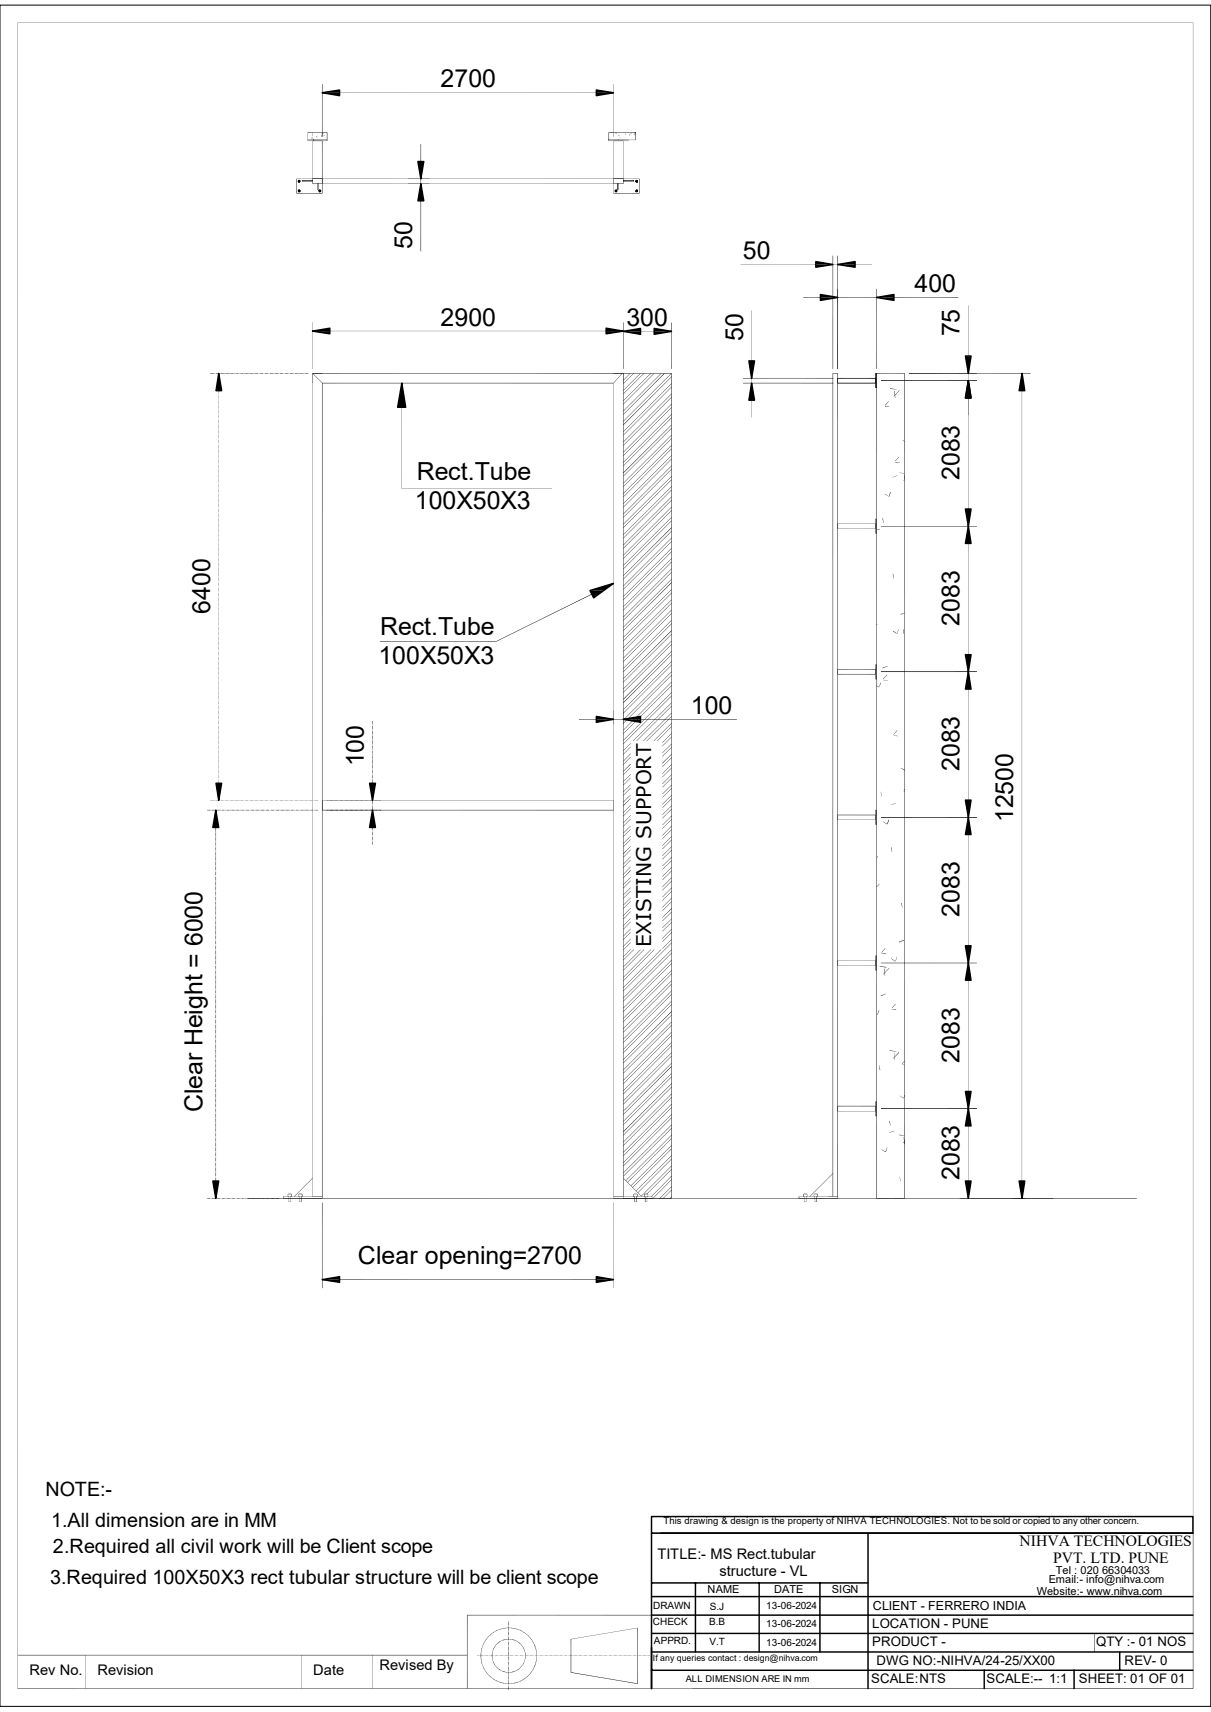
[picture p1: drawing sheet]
<svg xmlns="http://www.w3.org/2000/svg" width="210mm" height="297mm" viewBox="0 0 210 297" stroke-linecap="round" stroke-linejoin="round" font-family="sans-serif">
<defs><g id="words">
<g font-size="4.3">
<text x="76.4" y="15.2">2700</text>
<text x="71.5" y="43.1" transform="rotate(-90 71.5 43.1)">50</text>
<text x="128.8" y="45">50</text>
<text x="158.6" y="50.7">400</text>
<text x="76.4" y="56.5">2900</text>
<text x="108.6" y="56.6">300</text>
<text x="128.9" y="59.1" transform="rotate(-90 128.9 59.1)">50</text>
<text x="166.4" y="58.4" transform="rotate(-90 166.4 58.4)">75</text>
<text x="72.3" y="83.2">Rect.Tube</text>
<text x="166.4" y="83.3" transform="rotate(-90 166.4 83.3)">2083</text>
<text x="71.9" y="88.3">100X50X3</text>
<text x="36.5" y="106.5" transform="rotate(-90 36.5 106.5)">6400</text>
<text x="65.9" y="110.2">Rect.Tube</text>
<text x="166.4" y="108.6" transform="rotate(-90 166.4 108.6)">2083</text>
<text x="65.6" y="115.1">100X50X3</text>
<text x="119.8" y="123.8">100</text>
<text x="63.1" y="133" transform="rotate(-90 63.1 133)">100</text>
<text x="166.4" y="133.8" transform="rotate(-90 166.4 133.8)">2083</text>
<text x="175.7" y="142.7" transform="rotate(-90 175.7 142.7)">12500</text>
<text x="166.4" y="159.1" transform="rotate(-90 166.4 159.1)">2083</text>
<text x="166.4" y="184.3" transform="rotate(-90 166.4 184.3)">2083</text>
<text x="35.1" y="193" transform="rotate(-90 35.1 193)">Clear Height = 6000</text>
<text x="166.4" y="204.8" transform="rotate(-90 166.4 204.8)">2083</text>
<text x="62.1" y="219.4">Clear opening=2700</text>
</g>
<text font-size="3.5" x="112.9" y="164.4" transform="rotate(-90 112.9 164.4)">EXISTING SUPPORT</text>
<g font-size="3.4">
<text x="7.9" y="259.5">NOTE:-</text>
<text x="8.8" y="264.9">1.All dimension are in MM</text>
<text x="9.2" y="269.4">2.Required all civil work will be Client scope</text>
<text x="8.7" y="274.7">3.Required 100X50X3 rect tubular structure will be client scope</text>
</g>
<g font-size="2.7">
<text x="176.8" y="268.3">NIHVA TECHNOLOGIES</text>
<text x="182.6" y="271.2">PVT. LTD. PUNE</text>
</g>
<g font-size="2.5">
<text x="114" y="270.4">TITLE:- MS Rect.tubular</text>
<text x="124.8" y="273.3">structure - VL</text>
<text x="5.1" y="290.5">Rev No.</text>
<text x="16.9" y="290.5">Revision</text>
<text x="54.3" y="290.5">Date</text>
<text x="65.8" y="289.8">Revised By</text>
</g>
<g font-size="2.3">
<text x="151.3" y="285.6">PRODUCT -</text>
<text x="151.3" y="282.4">LOCATION - PUNE</text>
<text x="190.1" y="285.6">QTY :- 01 NOS</text>
<text x="151.1" y="292">SCALE:NTS</text>
<text x="152" y="288.8">DWG NO:-NIHVA/24-25/XX00</text>
<text x="171.1" y="292">SCALE:-- 1:1</text>
<text x="187.1" y="292">SHEET: 01 OF 01</text>
<text x="195" y="288.8">REV- 0</text>
</g>
<text font-size="2.2" x="151.3" y="279.3">CLIENT - FERRERO INDIA</text>
<g font-size="1.9">
<text x="181.9" y="274.6">Email:- info@nihva.com</text>
<text x="183.1" y="273.1">Tel : 020 66304033</text>
<text x="122.7" y="276.4">NAME</text>
<text x="134.3" y="276.4">DATE</text>
<text x="144.3" y="276.4">SIGN</text>
<text x="179.8" y="276.7">Website:- www.nihva.com</text>
</g>
<g font-size="1.7">
<text x="115.1" y="264.5">This drawing &amp; design is the property of NIHVA TECHNOLOGIES. Not to be sold or copied to any other concern.</text>
<text x="113.2" y="282">CHECK</text>
<text x="113.3" y="279.2">DRAWN</text>
<text x="123" y="282">B.B</text>
<text x="123.1" y="279.2">S.J</text>
<text x="132.9" y="279.1">13-06-2024</text>
<text x="113.4" y="285.2">APPRD.</text>
<text x="123" y="285.4">V.T</text>
<text x="132.9" y="282.3">13-06-2024</text>
<text x="132.9" y="285.5">13-06-2024</text>
</g>
<text font-size="1.6" x="118.9" y="291.8">ALL DIMENSION ARE IN mm</text>
<text font-size="1.5" x="113.2" y="288.2">If any queries contact : design@nihva.com</text>
</g></defs>
<g fill="#000">
<path d="M55.9 16.1h3v.5zM55.9 16.1l3-.5v.5zM103.4 15.6l3 .5h-3zM103.4 16.1h3l-3 .5zM51.9 31.4l.1 .1zM51.9 31.4h.1zM52.4 31.2v.3zM52.4 31.2h1.8zM52.4 31.2v.2zM52.4 31.3l1.8-.1zM53.3 22.9v1.4zM53.3 24.3v.2z"/>
<path d="M53.3 22.9l.1 1.4zM53.3 24.3l.1 .1zM54 24h.1zM54 23.9l.1 .1h-.1zM54.2 23.2l-.1 .2zM54.1 23.5h.1zM54.1 23.6l.1-.1zM54.2 23.9v.1zM54.2 31v.9zM54.2 31h1.7zM54.1 23l.1 .2zM52.4 31.5l1.8-.1z"/>
<path d="M54.2 31.3v.2zM54.2 24.4h1.7zM54.2 24.5l1.7-.1zM54.2 31v.8zM54.2 31.2v.3zM54.8 23.7h.2zM55 31.8h.2zM55 31.9l.2-.1zM55 31.9v1zM55 31.9l.1 1zM55.2 31.9v1zM55 32.9h.2z"/>
<path d="M55.8 23.4v.2l-.1-.1zM55.7 23.7h.2zM55.8 23.4v.2zM55.8 23.2l.1 .1zM55.8 31l.1 .9zM54.2 31.9l1.6-.1zM54.2 31h1.6zM55.9 23.2h.1zM54.2 31.9h1.7zM56.1 23.6l.2-.1zM56.1 23.1v.2zM56.1 23.6l.2-.1v.1z"/>
<path d="M56.7 23l.1 1.3zM56.7 24.3l.1 .2zM56.8 22.9v1.4zM56.7 24.3h.1v.2zM72.5 28h1l-.5 3zM72.9 31l.1 .9zM73 31.9l.5 2.9h-1zM105.5 22.9v1.4zM105.5 24.3v.2zM105.6 24.2v.1zM105.5 22.9l.1 1.4zM105.5 24.3l.1 .1z"/>
<path d="M105.6 24.2l.1 .1zM106.1 23l.1-.1zM106.1 23.1l.1-.2zM106.4 31v.9zM106.4 31.9h1.7zM106.4 31h1.7zM106.4 31v.8zM106.4 31.9l1.7-.1zM106.8 23v.1zM106.8 23.1h.2zM106.8 23.2l.2-.1zM107 31.8v1.1z"/>
<path d="M107 32.9h.3zM107 31.8l.1 1.1zM107 32.9h.2zM107.1 24.2h.3zM107.1 24.2l.3 .1zM107.2 23.6h.2zM107.2 31.9l.1 1zM107.3 23.5l.1 .1h-.2zM107.1 31.9l.2-.1zM107 31.8h.3zM107.4 23.5v.1zM107.4 23.9h.2z"/>
<path d="M107.4 24l.2-.1zM108.1 31v.9zM108.1 31.4h1.8zM108.1 31.5h1.8zM108.1 31.2v.3zM106.4 24.5l1.7-.1zM106.4 24.4h1.7zM108.5 23v.2zM108.5 23.2l.1 .1zM108.5 23.3h.1zM108.9 24.3l.1 .2zM109.2 23.3l.1 .2z"/>
<path d="M109.3 23.2l.2-.1zM109.3 23.2l.2-.1v.1zM109.9 31.3v.2zM108.1 31.3l1.8-.1zM109.9 23.3l.2-.1zM110.1 23.2l-.2 .2zM109.9 31.2v.3zM108.1 31.2h1.8zM110.2 23.1l-.1 .2zM110.1 23.4h.1zM110.1 23.5l.1-.1zM110.2 23.1v.1l-.1 .1z"/>
<path d="M110.2 23l.1 1.3zM110.3 22.9v1.4zM54.2 57.4h3v.6zM54.2 57.4l3-.5v.5zM105.1 56.9l3 .5h-3zM105.1 57.4h3l-3 .6zM108.1 57.5h3v.5zM108.1 57.5l3-.5v.5zM113.5 57l3 .5h-3zM113.5 57.5h3l-3 .5zM141.5 45.4l2.9 .5h-2.9zM141.5 45.9h2.9l-2.9 .5z"/>
<path d="M142.3 51.1l3 .5h-3zM142.3 51.6h3l-3 .5zM144.4 45.9l.9-.1zM144.4 45.8h.9zM145.3 45.9h3v.5zM145.3 45.9l3-.5v.5zM152 51.6h3v.5zM152 51.6l3-.5v.5zM36.4 64.8l.7-.1zM36.4 64.7h.7zM37.2 64.8l.1-.1zM37.4 64.8l.5-.1z"/>
<path d="M37.4 64.7h.5zM37.9 79.5l.1 .1zM37.9 78.9l.1 .5zM37.9 78.7l.1 .1zM37.9 78l.1 .6zM37.9 77.8l.1 .1zM37.9 77.2l.1 .5zM37.9 77h.1zM37.9 76.3l.1 .5zM37.9 76.1l.1 .1zM37.9 75.4l.1 .6zM37.9 75.2l.1 .2z"/>
<path d="M37.9 74.6l.1 .5zM37.9 74.4l.1 .1zM37.9 73.7l.1 .6zM37.9 73.5l.1 .2zM37.9 72.9l.1 .5zM37.9 72.7l.1 .1zM37.9 72.1l.1 .5zM37.9 71.8l.1 .1zM37.9 71.2l.1 .5zM37.9 71l.1 .1zM37.9 70.3l.1 .6zM37.9 70.1l.1 .1z"/>
<path d="M37.9 69.5l.1 .5zM37.9 69.3l.1 .1zM37.9 68.6l.1 .5zM37.9 68.4l.1 .1zM37.9 67.8l.1 .5zM37.9 64.8l.5 3h-.9zM38.1 64.8l.1-.1zM38.1 64.7h.1zM38.3 64.8l.5-.1zM38.3 64.7h.5zM38.9 64.8l.1-.1zM38.9 64.7h.1z"/>
<path d="M39.1 64.8l.6-.1zM39.1 64.7h.6zM39.8 64.8l.1-.1zM39.8 64.7h.1zM40 64.8l.5-.1zM40 64.7h.5zM40.6 64.8l.1-.1zM40.6 64.7h.1zM40.9 64.8l.5-.1zM40.9 64.7h.5zM41.6 64.7l-.1 .1zM41.7 64.8l.5-.1z"/>
<path d="M41.7 64.7h.5zM42.3 64.8l.2-.1zM42.3 64.7h.2zM42.5 64.8l.6-.1zM42.5 64.7h.6zM43.2 64.8l.1-.1zM43.2 64.7h.1zM43.4 64.8l.5-.1zM43.4 64.7h.5zM44 64.8l.2-.1zM44 64.7h.2zM44.2 64.8l.6-.1z"/>
<path d="M44.2 64.7h.6zM44.9 64.8l.1-.1zM45.1 64.8l.5-.1zM45.1 64.7h.5zM45.8 64.7v.1zM46 64.8l.5-.1zM46 64.7h.5zM46.7 64.7l-.1 .1zM46.8 64.8l.6-.1zM46.8 64.7h.6zM47.5 64.8l.1-.1zM47.5 64.7h.1z"/>
<path d="M47.7 64.8l.5-.1zM47.7 64.7h.5zM48.3 64.8l.1-.1zM48.3 64.7h.1zM48.6 64.8l.5-.1zM48.6 64.7h.5zM49.2 64.8l.1-.1zM49.4 64.8l.5-.1zM49.4 64.7h.5zM50 64.8l.1-.1zM50.2 64.8l.6-.1zM50.2 64.7h.6z"/>
<path d="M51 64.7l-.1 .1zM51.1 64.8l.5-.1zM51.1 64.7h.5zM51.7 64.8l.2-.1zM51.7 64.7h.2zM51.9 64.8l.6-.1zM51.9 64.7h.6zM52.6 64.8l.1-.1zM52.6 64.7h.1zM52.8 64.8l.7-.1zM52.8 64.7h.7zM54.2 64.7h1.7z"/>
<path d="M54.2 64.8l1.7-.1zM54.2 64.7v1.8zM54.2 64.8l1.7 1.6zM69.7 66.5l.7 4.2h-1.4zM106.4 64.7h1.7zM106.4 64.8l1.7-.1zM107.9 64.8l-1.5 1.7zM109.3 64.8l-1.2 1.2zM111 64.8l-2.9 3zM112.8 64.8l-4.7 4.8zM108.1 71.3l6.5-6.5zM108.1 73.1l8.3-8.3z"/>
<path d="M116.5 66.5l-8.4 8.4zM116.5 68.3l-8.4 8.4zM116.5 70.1l-8.4 8.4zM109.9 64.8l-1.8 1.8zM108.1 68.3l3.5-3.5zM108.1 70.1l5.3-5.3zM115.2 64.8l-7.1 7.1zM108.1 73.7l8.4-8.4-8.4 8.4zM116.5 67.1l-8.4 8.4zM116.5 68.9l-8.4 8.4zM116.5 70.7l-8.4 8.4zM108.1 64.8v1.7z"/>
<path d="M114.6 64.8l-6.5 6.5zM116.4 64.8l-8.3 8.3zM111.6 64.8l-3.5 3.6zM113.4 64.8l-5.3 5.3zM115.2 64.8h.1l-7.2 7.1zM116.5 65.3l-8.4 8.4zM129.9 62.6h1l-.6 3zM130.3 65.6l.1 .9zM130.3 66.5l.6 2.9h-1zM144.4 64.7h.9zM144.4 64.8l.9-.1zM145.2 65.6v.9z"/>
<path d="M145.2 65.6l.1 .8zM151.8 65.6l.1 .9zM151.8 64.7h.2zM151.9 64.8l.1-.1zM151.8 67.3h.2zM151.8 67.3h.3zM154.1 69.6l-.6 .8zM153.5 70.5l.8 .1zM153.5 70.6h.8zM154.3 67.4l1.2 .2zM156 67.7l-1 1.1zM155.9 79.2l-.6 .8z"/>
<path d="M155.1 67.8l.2 1.2zM156.5 76.4l.4 .2zM167.4 61.8h1l-.5 3zM167.9 64.8v1.2zM167.9 66l.5 3h-1zM177.2 64.8l.6 3h-1.1zM37.9 99.4l.1 .5zM37.9 99.2l.1 .1zM37.9 98.6l.1 .5zM37.9 98.3l.1 .2zM37.9 97.7l.1 .5zM37.9 97.5l.1 .1z"/>
<path d="M37.9 96.9l.1 .5zM37.9 96.6l.1 .1zM37.9 96l.1 .5zM37.9 95.8l.1 .1zM37.9 95.1l.1 .6zM37.9 94.9l.1 .1zM37.9 94.3l.1 .5zM37.9 94.1l.1 .1zM37.9 93.4l.1 .5zM37.9 93.2l.1 .1zM37.9 92.6l.1 .5zM37.9 92.3l.1 .2z"/>
<path d="M37.9 91.7l.1 .5zM37.9 91.5l.1 .1zM37.9 90.8l.1 .6zM37.9 90.6l.1 .2zM37.9 90l.1 .6zM37.9 89.8l.1 .1zM37.9 89.2l.1 .5zM37.9 88.9l.1 .1zM37.9 88.3l.1 .5zM37.9 88.1l.1 .1zM37.9 87.4l.1 .6zM37.9 87.2l.1 .1z"/>
<path d="M37.9 86.6l.1 .5zM37.9 86.4l.1 .1zM37.9 85.7l.1 .6zM37.9 85.5l.1 .1zM37.9 84.9l.1 .5zM37.9 84.7l.1 .1zM37.9 84l.1 .5zM37.9 83.8l.1 .1zM37.9 83.1l.1 .6zM37.9 82.9l.1 .2zM37.9 82.3l.1 .5zM37.9 82.1l.1 .1z"/>
<path d="M37.9 81.4l.1 .6zM37.9 81.2l.1 .1zM37.9 80.6l.1 .6zM37.9 80.4l.1 .1zM37.9 79.7l.1 .6zM116.5 71.8l-8.4 8.5zM108.1 82l8.4-8.3-8.4 8.4zM116.5 75.4l-8.4 8.5zM116.5 77.2l-8.4 8.4zM116.5 79l-8.4 8.4zM116.5 80.8l-8.4 8.4zM108.1 90.9l8.4-8.3z"/>
<path d="M116.5 84.4l-8.4 8.4zM116.5 86.1l-8.4 8.5zM108.1 96.3l8.4-8.4zM116.5 89.7l-8.4 8.4zM116.5 91.5l-8.4 8.4zM116.5 72.4l-8.4 8.5zM108.1 82.6l8.4-8.3zM116.5 76l-8.4 8.5zM116.5 77.8l-8.4 8.4zM116.5 79.6l-8.4 8.4zM116.5 81.4l-8.4 8.4zM108.1 91.5l8.4-8.3z"/>
<path d="M116.5 85l-8.4 8.4zM116.5 86.7l-8.4 8.5zM116.5 88.5l-8.4 8.4zM116.5 90.3l-8.4 8.4zM116.5 73.7l-8.4 8.4zM116.5 82.6l-8.4 8.4zM116.5 87.9l-8.4 8.5zM116.5 91.5v.1l-8.4 8.3zM116.5 74.3l-8.4 8.3zM116.5 83.2l-8.4 8.4zM145.2 90.8v.9zM145.2 90.8l.1 .9z"/>
<path d="M151.8 90.8l.1 .9zM151.8 90h.2zM151.9 90h.1zM151.8 92.6l.2-.1zM152 91.9l.5-.2zM152 92l.5-.3 .1 .1zM151.8 92.6h.3zM153 89.9l.2 .9zM153 89.9l.2 .8zM153.5 85.7l.6 .4zM154.4 85.3l-.3 .8zM154.4 85.3l.1 .1-.3 .7z"/>
<path d="M154.8 82.8l.9-.3zM155.3 80.1l.7 .1zM155.3 80.2l.7 .1zM156 82l.9 .1zM156 82l.9 .2zM156.7 83.4l.2-.2zM156.9 83.2l-.2 .2zM156.8 82.5l.1 .5zM156.8 82.4l.1 .6zM167.4 88.3h1l-.5 3zM167.9 91.3l.5 3h-1zM37.9 119.7l.1 .1z"/>
<path d="M37.9 119.1l.1 .5zM37.9 118.9l.1 .1zM37.9 118.2l.1 .6zM37.9 118l.1 .1zM37.9 117.4l.1 .5zM37.9 117.2l.1 .1zM37.9 116.5l.1 .6zM37.9 116.3l.1 .1zM37.9 115.7l.1 .5zM37.9 115.4l.1 .2zM37.9 114.8l.1 .6zM37.9 114.6l.1 .1z"/>
<path d="M37.9 114l.1 .5zM37.9 113.7l.1 .1zM37.9 113.1l.1 .5zM37.9 112.9l.1 .1zM37.9 112.2l.1 .6zM37.9 112l.1 .1zM37.9 111.4l.1 .5zM37.9 111.2l.1 .1zM37.9 110.5l.1 .6zM37.9 110.3l.1 .1zM37.9 109.7l.1 .5zM37.9 109.5l.1 .1z"/>
<path d="M37.9 108.8l.1 .5zM37.9 108.6l.1 .1zM37.9 108l.1 .5zM37.9 107.7l.1 .2zM37.9 107.1l.1 .6zM37.9 106.9l.1 .1zM37.9 106.3l.1 .5zM37.9 106l.1 .1zM37.9 105.4l.1 .5zM37.9 105.2l.1 .1zM37.9 104.6l.1 .5zM37.9 104.3l.1 .1z"/>
<path d="M37.9 103.7l.1 .5zM37.9 103.5l.1 .1zM37.9 102.8l.1 .6zM37.9 102.6l.1 .1zM37.9 102l.1 .5zM37.9 101.8l.1 .1zM37.9 101.1l.1 .5zM37.9 100.9l.1 .1zM37.9 100.3l.1 .5zM37.9 100l.1 .2zM102.3 102.4h2.4l-1.7 1.3zM85.9 111.3l16.7-8.3z"/>
<path d="M85.9 111.4l16.7-8.4 .1 .1zM102.3 102.4l4.1-1.2-1.7 1.2zM108.1 101.6l8.4-8.3zM116.5 95.1l-8.4 8.4zM116.5 96.9l-8.4 8.4zM116.5 98.6l-8.4 8.5zM108.1 108.8l8.4-8.3zM108.1 110.6l8.4-8.4zM108.1 112.4l8.4-8.4zM116.5 105.8l-8.4 8.4zM116.5 107.6l-8.4 8.4zM116.5 109.3l-8.4 8.5z"/>
<path d="M108.1 119.5l8.4-8.3zM108.1 100.5l8.4-8.4zM108.1 102.2l8.4-8.3zM116.5 95.7l-8.4 8.4zM116.5 97.5l-8.4 8.4zM116.5 99.2l-8.4 8.5zM116.5 101l-8.4 8.4zM108.1 111.2l8.4-8.4zM116.5 104.6l-8.4 8.4zM116.5 106.4l-8.4 8.4zM116.5 108.2l-8.4 8.4zM108.1 118.3l8.4-8.3z"/>
<path d="M116.5 93.3l-8.4 8.4zM116.5 100.5l-8.4 8.3zM116.5 102.2l-8.4 8.4zM116.5 104l-8.4 8.4zM116.5 109.3v.1l-8.4 8.4zM116.5 111.2l-8.4 8.3zM116.5 92.1l-8.4 8.4zM116.5 93.9l-8.4 8.4zM116.5 101v.1l-8.4 8.3zM116.5 102.8l-8.4 8.4zM116.5 110l-8.4 8.4zM145.2 116.1v.9z"/>
<path d="M145.2 116.1l.1 .8zM151.8 116.1l.1 .9zM151.8 115.3h.2zM151.9 115.3h.1zM151.8 117.9l.2-.1zM152 108.3l.2 .1zM152 108.4h.2zM152 118.9l.4 .3zM152 119l.4 .3zM151.8 117.9h.3zM152.7 118.4l-.3 .8zM152.7 118.4l-.2 .8z"/>
<path d="M153 115.9l1-.4-.9 .5zM153.1 116l.9-.5zM153.8 117.1l-.6 .7zM153.2 117.9l.8 .1zM153.2 118l.8 .1zM154.9 109.5l.6 .4zM154.9 109.4l.6 .5-.6-.4zM154.8 99.6l.2 .8zM155.8 109.1l-.2 .8zM156.2 106.6l.7-.3-.7 .3zM156.2 106.6l.7-.3zM156.6 109.2l.2 .8z"/>
<path d="M167.4 113.6h1l-.5 2.9zM167.9 116.5l.5 3h-1zM36.4 138.9h.7zM37.2 138.9h.1zM37.5 135.9h.9l-.5 3zM37.4 138.9h.5zM37.9 135.3l.1 .6zM37.9 135.1l.1 .2zM37.9 134.5l.1 .5zM37.9 134.3l.1 .1zM37.9 133.6l.1 .6zM37.9 133.4l.1 .1z"/>
<path d="M37.9 132.8l.1 .5zM37.9 132.5l.1 .2zM37.9 131.9l.1 .6zM37.9 131.7l.1 .1zM37.9 131.1l.1 .5zM37.9 130.9l.1 .1zM37.9 130.2l.1 .5zM37.9 130l.1 .1zM37.9 129.4l.1 .5zM37.9 129.2h.1zM37.9 128.5l.1 .5zM37.9 128.3l.1 .1z"/>
<path d="M37.9 127.6l.1 .6zM37.9 127.4l.1 .2zM37.9 126.8l.1 .5zM37.9 126.6l.1 .1zM37.9 125.9l.1 .5zM37.9 125.7l.1 .1zM37.9 125.1l.1 .5zM37.9 124.9l.1 .1zM37.9 124.2l.1 .6zM37.9 124l.1 .1zM37.9 123.4l.1 .5zM37.9 123.1l.1 .2z"/>
<path d="M37.9 122.5l.1 .5zM37.9 122.3l.1 .1zM37.9 121.7l.1 .5zM37.9 121.5h.1zM37.9 120.8l.1 .5zM37.9 120.6l.1 .1zM37.9 119.9l.1 .6zM38.3 138.9h.5zM38.9 138.9h.1zM39.1 138.9h.5zM40 138.9h.5zM40.6 138.9h.1z"/>
<path d="M40.8 138.9h.6zM41.4 138.9h.2zM41.7 138.9h.5zM42.3 138.9h.1zM42.5 138.9h.6zM43.2 138.9h.1zM43.4 138.9h.5zM44 138.9h.1zM44.2 138.9h.6zM44.9 138.9h.1zM45.1 138.9h.5zM45.7 138.9h.1z"/>
<path d="M45.9 138.9h.6zM46.6 138.9h.1zM46.8 138.9h.5zM47.7 138.9h.5zM48.3 138.9h.1zM48.5 138.9h.6zM49.1 138.9h.2zM49.4 138.9h.5zM50 138.9h.1zM50.2 138.9h.6zM50.9 138.9h.1zM51.1 138.9h.5z"/>
<path d="M51.7 138.9h.1zM51.9 138.9h.6zM52.6 138.9h.1zM52.8 138.9h.5zM53.4 138.9h.2zM53.6 138.9h.6zM54.3 138.9h.1zM54.5 138.9h.7zM56.6 138.9h.3zM57 138.9h.1zM57.2 138.9h.6zM57.9 138.9h.1z"/>
<path d="M58.1 138.9h.5zM59 138.9h.5zM59.6 138.9h.1zM59.8 138.9h.6zM60.5 138.9h.1zM60.7 138.9h.5zM61.3 138.9h.1zM61.5 138.9h.6zM62.1 138.9h.2zM62.4 138.9h.5zM63 138.9h.1zM63.2 138.9h.6z"/>
<path d="M63.9 138.9h.1zM64.1 138.9h.5zM64.1 135.9h1l-.5 3zM64.6 135.3v.6zM64.6 135.1v.2zM64.6 134.5v.5zM64.6 134.3v.1zM64.6 133.6v.6zM64.6 133.4v.1zM64.6 132.8v.5zM64.6 132.5v.2zM64.6 131.9v.6z"/>
<path d="M64.6 131.7v.1zM64.6 131.1v.5zM64.6 130.9v.1zM64.6 130.2v.5zM64.6 130v.1zM64.6 129.4v.5zM64.6 128.5v.5zM64.6 128.3v.1zM64.6 127.6v.6zM64.6 127.4v.2zM64.6 126.8v.5zM64.6 126.6v.1z"/>
<path d="M64.6 125.9v.6zM64.6 125.7v.1zM64.6 125.1v.5zM64.6 138.9v.6zM64.7 138.9h.2zM64.9 138.9h.6zM65.6 138.9h.1zM65.8 138.9h.3zM103.4 124.3l3 .5h-3zM103.4 124.8h3l-3 .5zM106.4 138.9v1.7zM106.4 124.8h1.7z"/>
<path d="M108.1 121.3l8.4-8.4-8.4 8.5zM116.5 114.7l-8.4 8.4zM116.5 116.5l-8.4 8.4zM116.5 118.3l-8.4 8.4zM108.1 128.4l8.4-8.3zM109.3 128.9l-1.2 1.4zM109.3 130.7l-1.2 1.4zM109.3 132.5l-1.2 1.4zM108.1 135.6l1.2-1.3zM108.1 137.4l1.2-1.3zM108.1 139.1l1.2-1.2zM108.1 120.1l8.4-8.3z"/>
<path d="M108.1 121.9l8.4-8.4-8.4 8.5zM116.5 115.3l-8.4 8.4zM116.5 117.1l-8.4 8.4zM108.1 127.3l8.4-8.4zM108.1 129l8.4-8.3zM109.3 129.5l-1.2 1.4zM109.3 131.3l-1.2 1.4zM109.3 133.1l-1.2 1.4zM108.1 136.2l1.2-1.3zM109.3 136.7l-1.2 1.3zM109.3 138.5l-1.2 1.3v-.1zM108.1 124.8h3v.5z"/>
<path d="M116.5 112.9l-8.4 8.5zM116.5 120.1l-8.4 8.4zM109.3 132.5l.1 .1-1.3 1.3zM109.3 134.3l-1.2 1.3zM109.3 136.1l-1.2 1.3zM109.3 137.9l-1.2 1.3zM116.5 111.8l-8.4 8.3zM116.5 113.5l-8.4 8.5zM116.5 118.9l-8.4 8.4zM116.5 120.7l-8.4 8.4zM109.3 134.9l-1.2 1.3zM109.3 138.5l-1.2 1.3z"/>
<path d="M109.8 128.5l6.7-6.6zM116.5 121.9l-6.7 6.7zM110.4 128.5l6.1-6zM116.5 122.5l-6.1 6.1zM108.1 124.8l3-.5v.5zM111.5 128.5l5-4.8zM116.5 123.7l-4.9 4.9zM112.1 128.5l4.4-4.3zM116.5 124.2l-4.3 4.4zM116.5 125.4l-3.1 3.2zM116.5 126l-2.5 2.6zM116.5 127.2l-1.6 1.7z"/>
<path d="M114.9 130.6l1.6-1.6zM114.9 132.4l1.6-1.6-1.6 1.7zM116.5 132.6l-1.6 1.6zM114.9 136l1.6-1.6zM116.5 136.1l-1.6 1.7zM114.9 139.5l1.6-1.6zM114.9 129.4l1.6-1.6zM114.9 131.2l1.6-1.6zM114.9 133l1.6-1.6zM116.5 133.2l-1.6 1.6zM114.9 136.6l1.6-1.6zM116.5 136.7l-1.6 1.7z"/>
<path d="M116.5 129l-1.6 1.6zM116.5 130.8l-1.6 1.7zM116.5 134.4l-1.6 1.6zM116.5 137.9l-1.6 1.7zM116.5 127.8l-1.6 1.7zM116.5 129.6l-1.6 1.6zM116.5 131.4l-1.6 1.7zM116.5 135l-1.6 1.6zM152.7 137.4l.3 .8zM154.5 139.7l.9-.4zM155.6 126.7l-.6 .8zM154.9 127.6l.8 .1z"/>
<path d="M156.3 133.3l.6 .3v.1zM156.3 133.2l.6 .4zM156.9 136.9l-.1 .2h-.1zM156.7 137.2h.2zM156.7 137.3l.2-.1zM156.9 136.9l-.1 .2zM167.4 138.8h1l-.5 3zM35.9 140.6l.5-.1zM35.9 140.5h.5zM36.5 140.6l.1-.1zM36.5 140.5h.1zM36.7 140.6l.6-.1z"/>
<path d="M36.7 140.5h.6zM37.4 159.6l.1 .1zM37.4 159l.1 .5zM37.4 158.8l.1 .1zM37.4 158.1l.1 .6zM37.4 157.9l.1 .1zM37.4 157.3l.1 .5zM37.4 157.1l.1 .1zM37.4 156.4l.1 .5zM37.4 156.2l.1 .1zM37.4 155.6l.1 .5zM37.4 155.4h.1z"/>
<path d="M37.4 154.7l.1 .5zM37.4 154.5l.1 .1zM37.4 153.8l.1 .6zM37.4 153.6l.1 .2zM37.4 153l.1 .5zM37.4 152.8l.1 .1zM37.4 152.1l.1 .6zM37.4 151.9l.1 .1zM37.4 151.3l.1 .5zM37.4 151.1l.1 .1zM37.4 150.4l.1 .6zM37.4 150.2l.1 .1z"/>
<path d="M37.4 149.6l.1 .5zM37.4 149.4l.1 .1zM37.4 148.7l.1 .6zM37.4 148.5l.1 .1zM37.4 147.9l.1 .5zM37.4 147.7h.1zM37.4 147l.1 .5zM37.4 146.8l.1 .1zM37.4 146.2l.1 .5zM37.4 145.9l.1 .1zM37.4 145.3l.1 .5zM37.4 145.1l.1 .1z"/>
<path d="M37.4 144.4l.1 .6zM37.4 144.2l.1 .2zM37.4 143.6l.1 .5zM37.4 140.5l.5 3.1h-1zM37.3 140.6l.2-.1zM37.3 140.5h.2zM37.5 140.6l.6-.1zM37.5 140.5h.6zM38.2 140.6l.1-.1zM38.2 140.5h.1zM38.4 140.6l.5-.1zM38.4 140.5h.5z"/>
<path d="M39.1 140.6l.1-.1zM39.3 140.6l.5-.1zM39.3 140.5h.5zM39.9 140.6l.1-.1zM39.9 140.5h.1zM40.1 140.6l.6-.1zM40.1 140.5h.6zM40.8 140.6l.1-.1zM40.8 140.5h.1zM41 140.6l.5-.1zM41 140.5h.5zM41.6 140.6l.1-.1z"/>
<path d="M41.6 140.5h.1zM41.9 140.6l.5-.1zM41.9 140.5h.5zM42.5 140.6l.1-.1zM42.7 140.6l.5-.1zM42.7 140.5h.5zM43.3 140.6l.1-.1zM43.6 140.6l.5-.1zM43.6 140.5h.5zM44.2 140.6l.1-.1zM44.2 140.5h.1zM44.4 140.6l.6-.1z"/>
<path d="M44.4 140.5h.6zM45 140.6l.2-.1zM45 140.5h.2zM45.3 140.6l.5-.1zM45.3 140.5h.5zM45.9 140.6l.1-.1zM45.9 140.5h.1zM46.1 140.6l.6-.1zM46.1 140.5h.6zM46.9 140.5l-.1 .1zM47 140.6l.5-.1zM47 140.5h.5z"/>
<path d="M47.7 140.5l-.1 .1zM47.8 140.6l.6-.1zM47.8 140.5h.6zM48.5 140.6l.1-.1zM48.5 140.5h.1zM48.7 140.6l.5-.1zM48.7 140.5h.5zM49.3 140.6l.1-.1zM49.3 140.5h.1zM49.5 140.6l.6-.1zM49.5 140.5h.6zM50.2 140.6l.1-.1z"/>
<path d="M50.2 140.5h.1zM50.4 140.6l.5-.1zM50.4 140.5h.5zM51.1 140.5v.1zM51.3 140.6l.5-.1zM51.3 140.5h.5zM52 140.5l-.1 .1zM52.1 140.6l.6-.1zM52.1 140.5h.6zM52.7 140.6l.2-.1zM52.7 140.5h.2zM53 140.6l.5-.1z"/>
<path d="M53 140.5h.5zM53.6 140.6l.1-.1zM53.6 140.5h.1zM53.8 140.6l.6-.1zM53.8 140.5h.6zM54.5 140.6l.1-.1zM54.7 140.6l.5-.1zM54.7 140.5h.5zM55.8 138.9v1.7zM55.8 138.9l.1 1.6zM56.6 140.5h.3zM56.6 140.6l.3-.1z"/>
<path d="M57 140.5h.1zM57 140.6l.1-.1zM57.2 140.5h.6zM57.2 140.6l.6-.1zM57.9 140.5h.1zM57.9 140.6l.1-.1zM58.1 140.5h.5zM58.1 140.6l.5-.1zM58.8 140.5v.1zM59 140.5h.5zM59 140.6l.5-.1zM59.6 140.6l.1-.1z"/>
<path d="M59.8 140.5h.6zM59.8 140.6l.6-.1zM60.5 140.5h.1zM60.5 140.6l.1-.1zM60.7 140.5h.5zM60.7 140.6l.5-.1zM61.3 140.5h.1zM61.3 140.6l.1-.1zM61.5 140.5h.6zM61.5 140.6l.6-.1zM62.1 140.5h.2zM62.1 140.6l.2-.1z"/>
<path d="M62.4 140.5h.5zM62.4 140.6l.5-.1zM63.1 140.5l-.1 .1zM63.2 140.5h.6zM63.2 140.6l.6-.1zM64 140.5l-.1 .1zM64.1 140.5h.5zM64.1 140.6l.5-.1zM64.6 143.6v.4zM64.6 144.1v.1zM64.6 144.4v.5zM64.6 145v.1z"/>
<path d="M64.6 145.2v.5zM64.6 145.8v.1zM64.6 146v.5zM64.6 139.9v.6zM64.6 140.5l.5 3.1h-1zM64.7 140.5h.2zM64.7 140.6l.2-.1zM64.9 140.5h.6zM64.9 140.6l.6-.1zM65.6 140.5h.1zM65.6 140.6l.1-.1zM65.8 140.5h.3z"/>
<path d="M65.8 140.6l.3-.1zM109.3 139.7l-1.2 1.3zM109.3 141.4l-1.2 1.4zM109.3 143.3l-1.2 1.3zM109.3 145l-1.2 1.3zM108.1 148.1l1.2-1.3-1.2 1.4zM109.3 148.6l-1.2 1.3zM109.3 150.4l-1.2 1.3zM109.3 152.2l-1.2 1.3zM109.3 154l-1.2 1.3zM109.3 155.7l-1.2 1.4zM109.3 157.5l-1.2 1.4z"/>
<path d="M109.3 140.3l-1.2 1.3zM109.3 142.1l-1.2 1.3zM109.3 143.8l-1.2 1.4zM109.3 145.6l-1.2 1.3zM109.3 147.4l-1.2 1.4zM109.3 149.2l-1.2 1.3zM109.3 151l-1.2 1.3zM109.3 152.8l-1.2 1.3zM109.3 154.6l-1.2 1.3zM109.3 156.3l-1.2 1.3zM109.3 158.1l-1.2 1.4zM109.3 146.8l-1.2 1.4z"/>
<path d="M109.3 151h.1l-1.3 1.3zM114.9 141.3l1.6-1.6zM116.5 141.5l-1.6 1.7zM116.5 143.3l-1.6 1.6zM116.5 145.1l-1.6 1.6zM116.5 146.9l-1.6 1.6zM114.9 150.2l1.6-1.5zM114.9 152.1l1.6-1.6zM116.5 152.2l-1.6 1.7zM114.9 155.6l1.6-1.6zM116.5 155.8l-1.6 1.6zM114.9 159.2l1.6-1.6z"/>
<path d="M114.9 140.1l1.6-1.6zM114.9 141.9l1.6-1.6zM116.5 142.1l-1.6 1.7zM114.9 145.5l1.6-1.6zM116.5 145.7l-1.6 1.6zM114.9 149.1l1.6-1.7zM114.9 150.8l1.6-1.5zM116.5 151l-1.6 1.7zM116.5 152.8l-1.6 1.7zM116.5 154.6l-1.6 1.7zM116.5 156.4l-1.6 1.6zM114.9 159.8l1.6-1.6z"/>
<path d="M116.5 139.7l-1.6 1.7zM116.5 148.7l-1.6 1.6zM116.5 150.5l-1.6 1.6zM116.5 154l-1.6 1.7zM116.5 157.6l-1.6 1.6zM116.5 138.5l-1.6 1.7zM116.5 140.3l-1.6 1.7zM116.5 143.9l-1.6 1.6zM116.5 147.4l-1.6 1.7zM116.5 149.3l-1.6 1.6zM116.5 158.2l-1.6 1.6zM145.2 141.4v.8z"/>
<path d="M145.2 141.4l.1 .8zM151.8 141.4l.1 .8zM151.8 140.5h.2zM151.9 140.6l.1-.1zM151.8 143.1l.2-.1zM152.5 153.3l-.4 .6zM152 148.7l.2-.1zM152 148.8l.2-.2 .1 .1zM151.8 143.1h.3zM153.2 142.6l.6 .4zM153.2 142.5l.6 .5zM154.1 142.2l-.2 .8h-.1z"/>
<path d="M154.1 142.2h.1l-.3 .8zM154.5 147l.2 .8zM156.3 156.7l.2 .8zM167.9 141.8l.5 3h-1zM37.4 179.3l.1 .1zM37.4 178.6l.1 .6zM37.4 178.4l.1 .2zM37.4 177.8l.1 .6zM37.4 177.6l.1 .1zM37.4 177l.1 .5zM37.4 176.7l.1 .1zM37.4 176.1l.1 .5z"/>
<path d="M37.4 175.9l.1 .1zM37.4 175.3l.1 .5zM37.4 175l.1 .1zM37.4 174.4l.1 .5zM37.4 174.2l.1 .1zM37.4 173.5l.1 .6zM37.4 173.3l.1 .1zM37.4 172.7l.1 .5zM37.4 172.5l.1 .1zM37.4 171.8l.1 .5zM37.4 171.6l.1 .1zM37.4 170.9l.1 .6z"/>
<path d="M37.4 170.7l.1 .2zM37.4 170.1l.1 .5zM37.4 169.9l.1 .1zM37.4 169.2l.1 .6zM37.4 169l.1 .2zM37.4 168.4l.1 .5zM37.4 168.2l.1 .1zM37.4 167.6l.1 .5zM37.4 167.3l.1 .1zM37.4 166.7l.1 .5zM37.4 166.5l.1 .1zM37.4 165.8l.1 .6z"/>
<path d="M37.4 165.6l.1 .1zM37.4 165l.1 .5zM37.4 164.8l.1 .1zM37.4 164.1l.1 .5zM37.4 163.9l.1 .1zM37.4 163.3l.1 .5zM37.4 163.1l.1 .1zM37.4 162.4l.1 .5zM37.4 162.2l.1 .1zM37.4 161.5l.1 .6zM37.4 161.3l.1 .2zM37.4 160.7l.1 .5z"/>
<path d="M37.4 160.5l.1 .1zM37.4 159.9l.1 .5zM109.3 159.3l-1.2 1.4zM109.3 161.1l-1.2 1.3zM109.3 162.9l-1.2 1.3zM109.3 164.7l-1.2 1.3zM111.1 164.7l-3 3.1zM112.9 164.7l-4.8 4.9zM114.6 164.7l-6.5 6.7zM116.5 164.7l-8.4 8.4zM108.1 174.9l8.4-8.4zM108.1 176.7l8.4-8.4z"/>
<path d="M108.1 178.4l8.4-8.3zM109.3 159.9l-1.2 1.3zM109.3 161.7l-1.2 1.3zM109.3 163.5l-1.2 1.3zM109.9 164.7l-1.8 1.9zM111.7 164.7l-3.6 3.7zM113.5 164.7l-5.4 5.5zM116.5 163.5l-8.4 8.5zM116.5 165.3l-8.4 8.4zM108.1 175.5l8.4-8.4zM108.1 177.2l8.4-8.3zM116.5 170.7l-8.4 8.4z"/>
<path d="M116.5 166.5l-8.4 8.4zM116.5 168.3l-8.4 8.4zM116.5 170.1l-8.4 8.4zM116.5 167.1l-8.4 8.4zM116.5 168.9l-8.4 8.4zM114.9 161l1.6-1.6zM116.5 161.2l-1.6 1.6zM114.9 164.5l1.6-1.6zM114.9 161.5l1.6-1.5zM116.5 161.8l-1.6 1.6zM116.5 159.4l-1.6 1.6zM116.5 162.9l-1.6 1.7z"/>
<path d="M116.5 160l-1.6 1.6zM145.2 166.6v.9zM145.2 166.6l.1 .9zM151.8 166.7l.1 .8zM151.8 165.8h.2zM151.9 165.9l.1-.1zM151.8 168.4l.2-.1zM152 176h.1zM152 176l.1 .1zM151.8 168.4h.3zM152.4 175.3l-.2 .8zM152.6 167.6l1.1 .2z"/>
<path d="M152.6 167.7l1.1 .2zM152.7 172.7l1-.3-.9 .4zM152.8 172.8l.9-.4zM153.5 164.5l-.6 .8zM152.9 165.4h.8zM154.2 167.9l-1 1.1zM153.3 168.1l.2 1.2zM154.6 166.3l.6 .5zM155.3 174.2l-.6 .7zM154.6 175l.8 .1zM154.6 175.1l.8 .1zM155.5 166l-.2 .8z"/>
<path d="M155.9 163.4l.9-.3-.9 .4zM155.9 163.5l.9-.4v.1zM167.4 164.1h1l-.5 3zM167.9 167.1l.5 3h-1zM37.4 199.9h.1zM37.4 199.2l.1 .5zM37.4 199l.1 .1zM37.4 198.3l.1 .6zM37.4 198.1l.1 .1zM37.4 197.5l.1 .5zM37.4 197.3l.1 .1zM37.4 196.6l.1 .5z"/>
<path d="M37.4 196.4l.1 .1zM37.4 195.7l.1 .6zM37.4 195.5l.1 .2zM37.4 194.9l.1 .6zM37.4 194.7l.1 .1zM37.4 194.1l.1 .5zM37.4 193.8l.1 .2zM37.4 193.2l.1 .6zM37.4 193l.1 .1zM37.4 192.4l.1 .5zM37.4 192.2h.1zM37.4 191.5l.1 .5z"/>
<path d="M37.4 191.3l.1 .1zM37.4 190.6l.1 .6zM37.4 190.4l.1 .1zM37.4 189.8l.1 .5zM37.4 189.6l.1 .1zM37.4 188.9l.1 .6zM37.4 188.7l.1 .1zM37.4 188.1l.1 .5zM37.4 187.9l.1 .1zM37.4 187.2l.1 .5zM37.4 187l.1 .1zM37.4 186.4l.1 .5z"/>
<path d="M37.4 186.1l.1 .2zM37.4 185.5l.1 .6zM37.4 185.3l.1 .1zM37.4 184.7l.1 .5zM37.4 184.4l.1 .1zM37.4 183.8l.1 .5zM37.4 183.6l.1 .1zM37.4 183l.1 .5zM37.4 182.7l.1 .1zM37.4 182.1l.1 .5zM37.4 181.9l.1 .1zM37.4 181.2l.1 .6z"/>
<path d="M37.4 181l.1 .1zM37.4 180.4l.1 .5zM37.4 180.2l.1 .1zM37.4 179.5l.1 .5zM116.5 171.9l-8.4 8.4zM116.5 173.7l-8.4 8.4zM116.5 175.4l-8.4 8.5zM108.1 185.6l8.4-8.4zM116.5 179l-8.4 8.5zM116.5 180.8l-8.4 8.4zM116.5 182.6l-8.4 8.4zM108.1 192.7l8.4-8.3z"/>
<path d="M108.1 194.5l8.4-8.3zM108.1 196.3l8.4-8.3-8.4 8.4zM116.5 189.7l-8.4 8.5zM116.5 191.5l-8.4 8.4zM108.1 180.8l8.4-8.3zM108.1 182.6l8.4-8.4zM108.1 184.4l8.4-8.3zM108.1 186.2l8.4-8.4zM116.5 179.6l-8.4 8.4zM116.5 181.4l-8.4 8.4zM116.5 183.2l-8.4 8.4zM116.5 185l-8.4 8.4z"/>
<path d="M108.1 195.1l8.4-8.3zM116.5 188.6l-8.4 8.4zM116.5 190.3l-8.4 8.5zM116.5 175.4v.1l-8.4 8.4zM116.5 177.2l-8.4 8.4zM116.5 184.4l-8.4 8.4zM116.5 186.2l-8.4 8.4zM116.5 188l-8.4 8.4zM116.5 172.5l-8.4 8.4zM116.5 174.2l-8.4 8.5zM116.5 176.1l-8.4 8.3zM116.5 177.8l-8.4 8.4z"/>
<path d="M116.5 186.8l-8.4 8.4zM145.2 191.9v.9zM145.2 191.9l.1 .8zM151.8 191.9l.1 .9zM151.8 191.1h.2zM151.9 191.1h.1zM151.8 193.6l.2-.1zM151.8 193.6h.3zM152.4 184.8l.3 .8zM152.9 199.4l.6 .4zM153.8 199.1l-.3 .8zM153.8 199.1l-.2 .8z"/>
<path d="M154.2 196.5l.9-.3zM154.2 196.6l.9-.4zM154.3 182.2l1.1 .2zM154.3 182.3l1.1 .2zM154.2 194.5l.2 .8zM155.9 182.5l-1 1.1zM155.9 182.5l.1 .1-1.1 1zM155 182.7l.2 1.2zM156 196.8l.9 .2zM156 196.9l.9 .2zM156 190.1l.7 .4zM156.9 184l-.4 .6z"/>
<path d="M156.4 184.7l.5 .1zM156.4 184.7h.5zM156.9 198l-.3 .3zM156.8 190l-.1 .5zM156.8 190h.1l-.2 .5zM156.7 197.3l.2 1.2h-.1zM156.7 197.3l.2 1.2zM167.4 189.4h1l-.5 2.9zM167.9 192.3l.5 3h-1zM35.9 207.9h.5zM36.7 207.9h-.1zM36.9 204.9h1l-.5 3z"/>
<path d="M36.7 207.9h.6zM37.4 204.3l.1 .6zM37.4 204.1l.1 .1zM37.4 203.5l.1 .5zM37.4 203.2l.1 .2zM37.4 202.6l.1 .6zM37.4 202.4l.1 .1zM37.4 201.8l.1 .5zM37.4 201.5l.1 .1zM37.4 200.9l.1 .5zM37.4 200.7l.1 .1zM37.4 200l.1 .6z"/>
<path d="M37.5 207.9h-.1zM37.6 207.9h.5zM38.3 207.9h.1zM38.5 207.9h.5zM39.1 207.9h.1zM39.3 207.9h.6zM40 207.9h.1zM40.2 207.9h.5zM41.1 207.9h.5zM41.8 207.9h-.1zM41.9 207.9h.5zM42.5 207.9h.2z"/>
<path d="M42.8 207.9h.5zM43.4 207.9h.1zM43.6 207.9h.6zM44.2 207.9h.2zM44.4 207.9h.6zM45.1 207.9h.1zM45.3 207.9h.5zM46 207.9h.1zM46.2 207.9h.5zM46.8 207.9h.1zM47 207.9h.6zM47.7 207.9h.1z"/>
<path d="M47.9 207.9h.5zM49.1 207.6v.3zM49.1 207.6l.1 .3zM49.9 207.2v.4zM49.9 207.6h.2zM49.9 207.2l.1 .4zM50 207.6h.1zM50 207.1v.2zM50.1 207.6v.9zM50.1 208.5h.1zM50 207.2l.2-.1zM50 207.1h.2z"/>
<path d="M50.2 208.5h.2zM50.2 207.1h.3zM50.2 207.2l.3-.1zM50.4 207.6v.9zM50.5 207.2h.1zM50.5 207.3l.1 .3zM50.4 207.6h.1zM50.5 207.3l.1-.1v.4zM50.4 207.6h.2zM54.2 204.4l-3.1 3.2zM51.7 207.2v.4zM51.7 207.6h.2z"/>
<path d="M51.7 207.2l.1 .4zM51.8 207.6h.1zM51.8 207.1v.2zM51.9 207.6v.9zM51.9 208.5h.2zM51.8 207.2l.3-.1zM51.8 207.1h.3zM52.1 208.5h.1zM52.1 207.1h.2zM52.1 207.2l.2-.1zM52.2 207.6l.1 .9zM52.3 207.2h.2z"/>
<path d="M52.4 207.3l.1 .3zM52.2 207.6h.2zM52.4 207.3l.1-.1v.4zM52.3 207.6h.2zM54.2 207.6h1.6zM55.8 207.6l.1 .3zM54.2 207.6h1.7zM55.8 207.6h.1v.3zM106.4 207.6v.3zM106.4 207.6h1.7zM116.5 193.3l-8.4 8.4zM108.1 203.5l8.4-8.4z"/>
<path d="M116.5 192.1l-8.4 8.4zM116.5 193.9l-8.4 8.4zM108.1 204l8.4-8.3zM116.5 195.1l-8.4 8.4zM116.5 195.7l-8.4 8.4zM108.5 204.8l8-7.9zM116.5 196.9l-8 8zM108.8 205.1l7.7-7.6zM116.5 197.5l-7.7 7.6zM109.4 205.7l7.1-7zM116.5 198.7l-7.1 7zM109.7 206l6.8-6.7z"/>
<path d="M116.5 199.3l-6.8 6.7zM109.9 207.2v.4zM109.9 207.6h.2zM109.9 207.1v.2zM110 207.6l.1 .9zM110 207.6h.1v.9zM110.2 207.1h.2zM110.2 207.2l.2-.1zM110.1 208.5h.1zM110 207.2l.2-.1zM110 207.1h.2zM110.3 206.6l6.2-6.2z"/>
<path d="M116.5 200.4l-6.2 6.2zM110.3 207.6l.1 .9zM110.2 208.5h.1zM110.2 208.5h.2zM110.4 207.2h.2zM110.5 207.3l.1 .3zM110.3 207.6h.2zM110.5 207.3l.1-.1v.4zM110.4 207.6h.2zM110.6 206.9l5.9-5.9zM116.5 201l-5.8 5.9zM111.2 207.5l5.3-5.3z"/>
<path d="M116.5 202.2l-5.2 5.3zM108.1 204.4l3.2 3.2zM111.7 207.2v.4zM111.7 207.6h.2zM111.8 207.1v.2zM111.7 207.2l.1 .4zM111.8 207.6l.1 .9zM111.8 207.6h.1v.9zM112.1 207.1h.2zM112.1 207.2l.2-.1zM111.9 208.5h.2zM111.8 207.2l.3-.1z"/>
<path d="M111.8 207.1h.3zM116.5 202.8l-4.3 4.4zM112.2 207.6v.9zM112.1 208.5h.1zM112.3 207.2h.1zM112.4 207.3v.3zM112.2 207.6h.2zM116.5 204l-3.5 3.6zM113.1 207.6l.1 .3zM113.2 207.6v.3zM116.5 204.6l-3.3 3.3zM116.5 205.8l-2.1 2.1z"/>
<path d="M116.5 206.4l-1.5 1.5zM116.5 207.6l-.3 .3zM138.5 207.6v.3zM138.5 207.6l.1 .3zM139.3 207.2v.4zM139.3 207.6h.2zM139.4 207.1v.2zM139.3 207.2l.1 .4zM139.5 207.6v.9zM139.5 208.5h.2zM139.4 207.2l.3-.1zM139.4 207.1h.3z"/>
<path d="M139.7 208.5h.1zM139.7 207.1h.2zM139.7 207.2l.2-.1zM139.8 207.6v.9zM139.9 207.2h.1zM140 207.3v.3zM139.8 207.6h.2zM140.4 207.6l4-4.1zM144.4 203.5l-3.9 4.1zM141.1 207.2v.4zM141.1 207.6h.3zM141.1 207.2l.1 .4z"/>
<path d="M141.2 207.6h.2zM141.2 207.1v.2zM141.3 207.6v.9zM141.3 208.5h.2zM141.4 207.6v.9zM141.2 207.2l.3-.1zM141.2 207.1h.3zM141.5 208.5h.1zM141.5 207.1h.2zM141.5 207.2l.2-.1zM141.6 207.6l.1 .9zM141.7 207.2h.2z"/>
<path d="M141.8 207.3l.1 .3zM141.6 207.6h.2zM141.8 207.3l.1-.1v.4zM141.7 207.6h.2zM143.6 207.6h1.6zM145.2 207.6l.1 .3zM143.6 207.6h1.7zM145.2 207.6h.1v.3zM156 204.1l.2 .8zM167.4 204.9h1l-.5 3zM176.7 204.9h1.1l-.6 3zM55.9 222h3v.5z"/>
<path d="M55.9 222l3-.5v.5zM103.4 221.5l3 .5h-3zM103.4 222h3l-3 .5zM82.7 287.2h.3zM82.7 287.3l.3-.1zM83.1 287.2h.1zM83.1 287.3l.1-.1zM83.3 287.2h.6zM83.3 287.3l.6-.1zM83.4 286.9v.2zM83.4 287.1v.1zM83.4 287.2v.1z"/>
<path d="M83.4 287.3v.1zM83.4 287.4v.2zM83.4 287.6v.1zM83.4 286.6v.1zM83.4 286.7v.1zM83.4 286.8v.1zM83.4 287.7v.1zM83.4 287.8v.2zM83.4 288h.1zM83.4 286.3l.1 .2zM83.4 286.5l.1 .1zM83.4 287.8l.1 .1z"/>
<path d="M83.4 288l.1 .2zM83.4 288.2l.1 .1zM83.5 286.1v.1zM83.5 286.2v.1zM83.4 288l.1-.1v.1zM83.5 288.3l.1 .1zM83.5 288.4l.1 .1zM83.5 286l.1 .1zM83.5 288.5l.1 .1zM83.6 285.9v.1zM83.6 288.6l.1 .2zM83.6 285.7v.2z"/>
<path d="M83.5 288.5h.1v.1zM83.6 288.8l.1 .1zM83.7 285.6l-.1 .1zM83.6 288.8h.1zM83.7 288.9v.1zM83.7 285.5v.2zM83.7 285.6v.1zM83.7 289v.1zM83.7 285.4v.1zM83.7 289l.1 .1zM83.7 289.1l.1 .1zM83.8 285.3v.2z"/>
<path d="M83.8 289.1v.1zM83.8 289.2l.1 .1zM83.8 285.2v.1zM83.8 289.3l.1 .1zM83.9 285.1v.1zM83.9 289.4l.1 .1zM83.9 285v.1zM83.9 289.5l.1 .1zM83.9 287.2h.2zM83.9 287.3l.2-.1zM83.9 285l.1-.1v.1zM84 289.6v.1z"/>
<path d="M84 284.8v.1zM84 284.9v.1zM84 289.6l.1 .1zM84 289.7l.2 .1zM84.1 289.7l.1 .1zM84 284.8l.1-.1zM84.1 289.8l.1 .1zM84.2 284.6v.1zM84.1 284.7v.1zM84.2 289.9l.1 .1zM84.2 287.2h.5zM84.2 287.3l.5-.1z"/>
<path d="M84.2 284.5v.1zM84.2 290l.1 .1zM84.3 284.4v.1zM84.3 290v.1zM84.3 290.1l.1 .1zM84.3 284.4l.1-.1zM84.4 290.2l.1 .1zM84.4 284.3l-.1 .1zM84.5 284.2l-.1 .2zM84.5 290.3v.1zM84.5 284.1v.1zM84.5 290.4h.1z"/>
<path d="M84.6 284l-.1 .1zM84.6 290.5h.1zM84.6 290.4l.1 .1zM84.6 284l.1-.1zM84.7 290.6h.1zM84.7 283.9l-.1 .2zM84.7 290.5l.1 .1zM84.7 283.9l.1-.1zM84.8 290.7h.1zM84.8 283.8l-.1 .2zM84.8 290.6l.1 .1zM84.8 287.2h.1z"/>
<path d="M84.8 287.3l.1-.1zM84.8 283.8v.1zM84.8 290.7l.2 .1zM84.9 290.7l.1 .1zM84.8 283.8l.1-.1zM84.9 290.8h.1zM84.9 283.7v.1zM84.9 283.7l.1-.1zM85 290.9h.1zM85 283.6v.1zM85 290.8l.1 .1h-.1zM85 287.2h.6z"/>
<path d="M85 287.3l.6-.1zM85 283.6l.1-.1zM85.1 291h.1zM85.1 283.5l-.1 .2zM85.1 290.9l.1 .1zM85.2 283.5l-.1 .1zM85.2 291l.1 .1zM85.2 283.5l.1-.1zM85.3 291.1l.1 .1zM85.3 283.4l-.1 .1zM85.3 291.1h.1zM85.3 287l.1 .2z"/>
<path d="M85.3 287.2l.1 .1zM85.3 287.3h.1zM85.3 287.3l.1 .2zM85.3 287.5l.1 .1zM85.3 286.7l.1 .2zM85.3 286.9l.1 .1zM85.3 287.6l.1 .2zM85.3 287.8l.1 .1zM85.3 283.4l.1-.1zM85.4 291.1l.1 .1zM85.4 291.2h.1zM85.4 286.6v.2z"/>
<path d="M85.4 287.9l.1 .1zM85.4 286.5v.1zM85.4 288l.1 .2zM85.4 283.3h.1zM85.5 291.3h.1zM85.5 286.3l-.1 .2zM85.5 288.2v.1zM85.5 283.3l-.1 .1zM85.5 291.2l.1 .1zM85.5 286.2v.1zM85.5 286.3v.2zM85.5 288.2l.1 .1z"/>
<path d="M85.5 288.3l.1 .1zM85.6 283.2l-.1 .1zM85.6 291.3h.1zM85.6 286v.2zM85.6 288.3v.1zM85.6 288.5h.1zM85.6 291.3h.1h-.1zM85.6 283.2v-.1v.2zM85.6 291.4l.2 .1zM85.6 285.9v.2zM85.6 288.6l.2 .1zM85.6 283.1v.2z"/>
<path d="M85.7 291.3l.1 .1zM85.7 285.8v.2zM85.7 288.7l.1 .1zM85.7 287.3l.1-.1zM85.7 283.2l.1-.1zM85.6 283.1h.2zM85.8 291.4l.1 .1zM85.8 291.5h.1zM85.8 285.7v.1zM85.8 288.8l.1 .1zM85.9 283l-.1 .1zM85.9 291.5h.1z"/>
<path d="M85.9 285.6l-.1 .1zM85.9 288.9v.2zM85.9 288.9l.1 .1zM85.9 287.2h.5zM85.9 287.3l.5-.1zM85.9 285.5v.1zM85.9 289.1h.2zM86 283h-.1zM85.9 283h.1zM86 291.5h.1zM86 289l.1 .1zM86 285.3v.2z"/>
<path d="M86 289.2h.1zM86 283l.1-.1zM86.1 291.6h.1zM86.1 282.9l-.1 .1zM86.1 291.5l.1 .1h-.1zM86.1 285.2v.2zM86.1 289.3h.2zM86.1 289.2l.2 .1zM86.2 282.8l-.1 .2zM86.1 282.9l.1-.1-.1 .2zM86.2 291.6l.1 .1zM86.2 291.7h.1z"/>
<path d="M86.1 285.2h.1zM86.2 289.3l.2 .1zM86.2 282.8h.1zM86.3 291.7l.1 .1zM86.2 285.2l-.1 .1zM86.3 289.3l.1 .1zM86.3 282.8l-.1 .1zM86.3 291.7h.1zM86.3 285v.2zM86.3 289.5h.2zM86.3 282.8l.1-.1zM86.4 291.7l.1 .1z"/>
<path d="M86.4 291.8h.1zM86.3 285l.1-.1v.2zM86.4 289.6h.2zM86.4 282.7h.1zM86.5 291.8h.1zM86.4 284.9v.2zM86.5 289.5l.1 .1zM86.5 282.7l-.1 .1zM86.4 284.9h.1zM86.5 289.6h.2zM86.5 287.2h.2zM86.5 287.3l.2-.1z"/>
<path d="M86.5 284.9v.1zM86.6 289.6h.1h-.2zM86.6 282.7h-.1zM86.5 282.7h.1zM86.6 291.8h.1zM86.5 284.9l.2-.1-.1 .1zM86.7 289.7h.1zM86.7 284.8l-.1 .1zM86.7 289.6l.1 .1h-.1zM86.6 282.7l.1-.1zM86.7 291.8h.2zM86.7 291.9l.2-.1z"/>
<path d="M86.7 287.2h.6zM86.7 287.3l.6-.1zM86.7 284.8l.1-.1-.1 .2zM86.8 289.8l.1 .1zM86.7 282.6h.1zM86.8 291.9h.2zM86.8 284.7l-.1 .2zM86.8 289.8h.1zM86.8 282.6l-.1 .1zM86.9 291.8l.1 .1h-.2zM86.9 284.6l-.1 .2zM86.8 284.7l.1-.1z"/>
<path d="M86.9 289.8l.1 .1zM86.9 289.9h.1zM86.9 282.7l.1-.1zM86.8 282.6h.2zM87 291.9h.1zM87 292l.1-.1zM86.9 284.7l.1-.1zM86.9 284.6h.1zM87 289.9h.2zM87 289.9l.2 .1zM87 282.6l.1-.1zM87.1 291.9h.1z"/>
<path d="M87.1 292l.1-.1zM87 284.6l.2-.1zM87.2 289.9h.1zM87.2 290l.1-.1zM87.1 282.6l.1-.1zM87.1 282.5h.1zM87.2 291.9l.1 .1zM87.2 292h.1zM87.3 292.1l.1-.1zM87.2 284.5h.1zM87.3 290h.2zM87.2 282.6l.1-.1z"/>
<path d="M87.3 292h.1l-.1 .1zM87.3 284.5v.1h-.1zM87.3 289.9l.2 .1h-.2zM87.4 287.2h.1zM87.4 287.3l.1-.1zM87.3 282.5l.1-.1zM87.4 292h.1zM87.4 292.1l.1-.1zM87.3 284.5l.1-.1-.1 .2zM87.4 290.1h.2zM87.4 284.4l-.1 .2zM87.5 290h.1l-.2 .1z"/>
<path d="M87.4 282.5l.1-.1zM87.4 282.4h.1zM87.5 292h.2zM87.5 292.1h.2zM87.5 284.5l.1-.1zM87.4 284.4h.2l-.1 .1zM87.6 290l.1 .1zM87.6 290.1h.1zM87.6 287.2h.5zM87.6 287.3l.5-.1zM87.5 282.5l.2-.1zM87.5 282.4h.2z"/>
<path d="M87.7 292l.1 .1zM87.7 292.1h.1zM87.6 284.5l.1-.1zM87.6 284.4h.1zM87.7 290.1h.2zM87.7 282.5l.1-.1zM87.7 282.4h.1zM87.8 292.1h.1zM87.7 284.4h.1zM87.8 290.2l.2-.1zM87.7 284.4h.2zM87.9 290.1h.1l-.2 .1z"/>
<path d="M87.8 282.4h.1zM87.9 292.1h.2zM87.9 284.4h.1zM87.8 284.4h.2zM88 290.1h.1zM88 290.2l.1-.1zM87.9 282.4h.2zM88.1 292.1h.1zM88 284.4h.1zM88.1 290.2l.1-.1zM88.1 282.4h.1zM88.2 292.6l.1 .6z"/>
<path d="M88.2 292.4h.1zM88.2 291.7l.1 .5zM88.2 291.5l.1 .1zM88.2 290.8l.1 .6zM88.2 290.6l.1 .1zM88.2 290l.1 .5zM88.2 289.8l.1 .1zM88.2 289.1l.1 .6zM88.2 288.9l.1 .1zM88.2 288.3l.1 .5zM88.2 288.1l.1 .1zM88.2 287.4l.1 .6z"/>
<path d="M88.2 287.2l.1 .1zM88.2 286.6l.1 .5zM88.2 286.3l.1 .2zM88.2 285.7l.1 .6zM88.2 285.5l.1 .1zM88.2 284.9l.1 .5zM88.2 284.6l.1 .1zM88.2 284l.1 .5zM88.2 283.8l.1 .1zM88.2 283.1l.1 .6zM88.2 282.9l.1 .1zM88.2 282.3l.1 .5z"/>
<path d="M88.2 282.1l.1 .1zM88.2 281.3l.1 .7zM88.3 292.1h-.1zM88.1 284.4h.1zM88.2 290.2l.1-.1zM88.2 287.2h.1zM88.2 287.3l.1-.1zM88.2 282.4h.1zM88.3 292.1h.1zM88.2 284.4h.1zM88.3 290.1h.1zM88.3 290.2h.2z"/>
<path d="M88.3 282.4h.1zM88.4 292.1h.2zM88.3 284.4h.2zM88.4 290.1h.2zM88.4 287.2h.6zM88.4 287.3l.6-.1zM88.5 290.2l.1-.1zM88.4 282.4h.2zM88.5 292.1h.1zM88.4 284.4h.2zM88.5 284.4h.1zM88.6 290.1h.1z"/>
<path d="M88.6 290.2l.1-.1zM88.5 282.4h.1zM88.6 292.1l.2-.1zM88.6 284.4h.1zM88.7 290.1l.2-.1zM88.7 290.1h.2zM88.6 282.4l.2 .1zM88.6 282.4h.2zM88.8 292h.1zM88.8 292.1l.1-.1zM88.7 284.4h.2zM88.9 290h.1l-.1 .1z"/>
<path d="M88.8 282.5l.1-.1zM88.8 282.4h.1zM88.9 292h.1zM88.9 292.1l.1-.1zM88.9 290.1l.1-.1zM88.9 282.5l.1-.1zM88.9 282.4h.1zM89 292h.2zM89 292.1l.2-.1zM88.9 284.5h.1zM88.9 284.4h.1l-.1 .1zM89 290l.2-.1z"/>
<path d="M89 290.1l.2-.2zM89.1 287.3l.1-.1zM89 282.5h.2zM89 282.4l.2 .1zM89.2 292v-.1zM89.2 291.9v.2zM89 284.5h.2zM89 284.4l.2 .1zM89.2 289.9h.1zM89.2 290l.1-.1zM89.2 282.5h.1zM89.2 291.9h.2z"/>
<path d="M89.4 291.9l-.1 .1zM89.2 284.6h.1zM89.2 284.5h.1zM89.3 289.9h.1zM89.3 290l.2-.1zM89.3 287.2h.5zM89.3 287.3l.5-.1zM89.2 282.6l.2-.1zM89.4 291.9h.1zM89.3 282.5h.1l-.2 .1zM89.5 291.9l-.1 .1zM89.3 284.6h.2z"/>
<path d="M89.4 289.9l.1-.1zM89.3 284.5l.2 .1zM89.5 289.8v.1zM89.4 282.6h.1zM89.4 282.5l.1 .1zM89.5 291.9l.1-.1zM89.5 292l.1-.2zM89.4 284.6h.2zM89.5 289.8l.2-.1zM89.7 289.7l-.1 .2zM89.5 282.6h.1zM89.6 291.8h.1z"/>
<path d="M89.7 291.8l-.1 .1zM89.5 284.7l.2 .1zM89.6 284.6l.1 .1zM89.7 289.7l.1-.1zM89.7 289.8l.1-.2zM89.6 282.7l.1-.1zM89.7 291.8h.1zM89.6 282.6h.1zM89.7 291.9l.1-.1zM89.7 284.8l.1 .1zM89.7 284.7l.1 .1zM89.8 289.6h.1z"/>
<path d="M89.9 289.6l-.1 .1zM89.7 282.7h.1zM89.7 282.6l.1 .1h-.1zM89.8 291.8h.2zM89.8 284.9h.1zM89.9 289.6l.1-.1-.1 .1zM89.8 284.8l.1 .1zM90 289.5l-.1 .1zM89.8 282.7h.2zM90 291.8v-.1zM90 291.8h.1zM90 287.3v-.1z"/>
<path d="M89.9 284.9h.1zM90 289.5l.1-.1zM90 282.7h.1zM90 291.7h.2zM89.9 284.9h.1h-.1zM90.1 289.4l-.1 .2zM90.1 291.8l.1-.1zM90 285l.1 .1zM90.2 289.3l-.1 .2zM90 284.9l.1 .1zM90 282.8h.2zM90.1 282.7l.1 .1z"/>
<path d="M90.3 291.6l-.1 .1zM90.2 287.2h.5zM90.2 287.3l.5-.1zM90.1 285.1l.2 .1zM90.2 289.3l.1-.1zM90.2 282.8h.1zM90.3 291.6l.1-.1-.1 .2zM90.1 285l.2 .2-.2-.1zM90.3 289.2v.1zM90.4 291.5l-.1 .2zM90.2 285.2h.1zM90.3 289.2l.1-.1z"/>
<path d="M90.4 289.1l-.1 .2zM90.3 282.9h.1zM90.3 282.8l.1 .1h-.1zM90.4 291.5h.1zM90.5 291.5l-.1 .1zM90.3 285.3h.1zM90.5 289l-.1 .2zM90.3 285.2l.1 .1zM90.4 283h.1zM90.5 291.5h.1zM90.4 285.4l.1 .1zM90.5 289l.1-.1z"/>
<path d="M90.4 282.9l.1 .1zM90.6 291.5h-.1zM90.4 285.3l.1 .2zM90.6 288.9l-.1 .2zM90.5 285.5l.1 .1zM90.6 288.8v.1zM90.5 283h.1zM90.6 291.5l.1-.1zM90.7 291.4l-.1 .1zM90.6 285.6l.1 .1zM90.7 288.7v.1zM90.6 283l.1 .1z"/>
<path d="M90.7 291.4l.1-.1-.1 .2zM90.8 291.3l-.1 .2zM90.6 285.7l.2 .1zM90.8 288.5v.2zM90.7 283.1h.1zM90.7 285.8l.1 .1zM90.8 288.4v.2zM90.8 291.3v.1zM90.8 287.3l.1-.1zM90.8 283.2h.1zM90.8 291.3l.2-.1-.1 .1zM90.8 286v.1z"/>
<path d="M90.9 288.3v.2zM90.8 283.1l.1 .1zM91 291.2l-.1 .1zM90.8 286.1l.1 .1zM90.8 286h.1zM90.9 288.2v.1zM90.9 286.2v.1zM90.9 286v.2zM91 288v.2zM90.8 283.3h.2zM91.1 291.1l-.1 .2zM90.9 286.3l.1 .2z"/>
<path d="M90.9 286.2l.1 .1zM91 287.9v.1zM90.9 283.2l.1 .1h-.2zM91 286.5l.1 .1zM91 286.3v.2zM91.1 287.8l-.1 .1zM91 287.2h.6zM91 287.3l.6-.1zM91 283.3h.1zM91.1 286.9v.1zM91.1 286.8v.1zM91 286.6l.1 .2z"/>
<path d="M91.1 287.8v.1zM91.1 287.6v.2zM91.1 287.5v.1zM91.1 287.3v.2zM91.1 291.1v.1zM91.1 287.2v.1zM91.1 287v.2zM91 286.6l.1 .1zM91.1 283.4h.1zM91.2 291v.1zM91.1 283.3l.1 .1zM91.1 283.4l.2 .1z"/>
<path d="M91.2 291l.1-.1zM91.3 290.9v.1zM91.2 283.5h.2zM91.3 290.9l.1-.1zM91.3 283.5h.1zM91.4 290.8v.2zM91.3 283.6h.2zM91.4 290.8l.1 .1zM91.5 290.8v.1zM91.5 290.8l.1-.1zM91.6 290.7l-.1 .1zM91.5 283.7l.2 .1z"/>
<path d="M91.7 290.6v.1zM91.6 283.8h.1zM91.7 290.5v.2zM91.7 287.2h.1zM91.7 287.3l.1-.1zM91.7 283.9h.1zM91.7 290.5l.1-.1zM91.8 290.4v.2zM91.7 284h.2zM91.9 290.4v.1zM91.8 283.9l.1 .1zM91.9 287.2h.5z"/>
<path d="M91.9 287.3l.5-.1zM91.8 284.1h.1zM91.9 290.4l.1-.1zM91.9 284v.1zM92 290.3l-.1 .1zM91.9 284.1l.1 .1zM92 290.2v.1zM92 284.2l.1 .1zM92.1 290.1v.1zM92 284.4h.2zM92.1 290.1l.1-.1zM92.2 290v.1z"/>
<path d="M92.1 284.4l.1 .1zM92.2 289.9v.1zM92.2 284.5v.1zM92.2 284.4v.1zM92.3 289.8v.1zM92.2 284.5l.1 .1zM92.2 284.6l.1 .1zM92.4 289.7l-.1 .1zM92.3 284.7l.1 .1zM92.3 284.6l.1 .1zM92.4 289.7v.1zM92.4 289.6v.1z"/>
<path d="M92.4 284.8l.1 .1zM92.4 284.7v.1zM92.5 289.5v.1zM92.4 284.9l.1 .1zM92.5 289.4v.1zM92.5 287.2h.1zM92.5 287.3l.1-.1zM92.5 285l.1 .1zM92.6 289.3v.1zM92.5 285.1l.1 .1zM92.6 289.2v.1zM92.6 285.2l.1 .1z"/>
<path d="M92.6 285.1v.1zM92.7 289.1v.1zM92.6 285.3l.2 .1zM92.7 289l.1 .1zM92.7 285.5h.1zM92.8 288.8v.2zM92.7 285.5l.1 .1zM92.8 288.8v.1zM92.8 287.2h.5zM92.8 287.3l.5-.1zM92.8 285.7h.1zM92.8 288.6l.1 .2z"/>
<path d="M92.8 285.7l.1 .2zM92.9 288.5l-.1 .1zM92.9 286l.1 .1zM92.8 285.9l.1 .1zM92.9 288.5v.1zM92.9 288.4v.1zM92.9 288.3v.1zM92.9 286.1l.1 .1zM93 288.2v.1zM93 286.3v.2zM92.9 286.2l.1 .1zM92.9 288.3l.1 .1z"/>
<path d="M93 288v.2zM93 287.9v.1zM93 286.7l.1 .1zM93 286.6v.1zM93 286.5v.1zM93 287.8v.2zM93 287.7v.1zM93 287.6l.1 .1zM93 287.2l.1 .1zM93 287.1l.1 .1zM93 286.9l.1 .2zM93 286.8l.1 .1z"/>
<path d="M93 287.4l.1 .2zM93 287.3l.1 .1zM93.4 287.3l.1-.1zM93.6 287.2h.5zM93.6 287.3l.5-.1zM94.2 287.3l.1-.1zM94.4 287.2h.6zM94.4 287.3l.6-.1zM95.1 287.3l.1-.1zM95.3 287.2h.5zM95.3 287.3l.5-.1zM95.9 287.2h.2z"/>
<path d="M95.9 287.3l.2-.1zM96.1 287.2h.6zM96.1 287.3l.6-.1zM96.8 287.2h.1zM96.8 287.3l.1-.1zM97 287.2h.5zM97 287.3l.5-.1zM97.7 287.3v-.1zM97.9 287.2h.5zM97.9 287.3l.5-.1zM98.5 287.3l.1-.1zM98.7 287.2h.6z"/>
<path d="M98.7 287.3l.6-.1zM99 284.4l11.6-2zM99.4 287.2h.1zM99.4 287.3l.1-.1zM99.6 287.2h.5zM99.6 287.3l.5-.1zM100.2 287.2h.1zM100.2 287.3l.1-.1zM100.4 287.2h.6zM100.4 287.3l.6-.1zM101.1 287.3l.1-.1zM101.3 287.2h.5z"/>
<path d="M101.3 287.3l.5-.1zM101.9 287.3l.1-.1zM102.2 287.2h.5zM102.2 287.3l.5-.1zM102.8 287.3l.1-.1zM103 287.2h.5zM103 287.3l.5-.1zM103.6 287.2h.2zM103.6 287.3l.2-.1zM103.8 287.2h.6zM103.8 287.3l.6-.1zM104.5 287.2h.1z"/>
<path d="M104.5 287.3l.1-.1zM104.7 287.2h.5zM104.7 287.3l.5-.1zM105.4 287.3l.1-.1zM105.6 287.2h.5zM105.6 287.3l.5-.1zM106.2 287.3l.1-.1zM106.4 287.2h.6zM106.4 287.3l.6-.1zM107.1 287.3v-.1zM107.3 287.2h.5zM107.3 287.3l.5-.1z"/>
<path d="M107.9 287.2h.1zM107.9 287.3l.1-.1zM108.1 287.2h.6zM108.1 287.3l.6-.1zM108.8 287.2h.1zM108.8 287.3l.1-.1zM109 287.2h.5zM109 287.3l.5-.1zM109.6 287.3l.1-.1zM109.9 287.2h.5zM109.9 287.3l.5-.1zM110.5 287.3l.1-.1z"/>
<path d="M99 290.2l11.6 1.9zM99 290.1l11.6 2zM110.7 287.2h.5zM110.7 287.3l.5-.1zM111.3 287.2h.2zM111.3 287.3l.2-.1zM111.5 287.2h.6zM111.5 287.3l.6-.1zM112.2 287.2h.1zM112.2 287.3l.1-.1zM112.4 287.2h.3zM112.4 287.3l.3-.1z"/>
</g>
<g fill="none" stroke="#000" stroke-width=".17">
<path d="M0 .9h210v295.1h-210zM3 4h203.9M3.1 3.9v289.1M55.9 14.6v9.1M58.9 16.1h44.5M106.4 14.6v9.1M206.9 3.9v289.1M51.4 33.5h4.5M51.4 31h59.5M51.4 31v2.6M51.7 33.1h.1M51.7 31.5h.1"/>
<path d="M51.7 33l.1 .1M51.8 33.2h.1M51.8 33h.1M51.8 31.5h-.1M51.8 31.3h.1M51.8 31.4h-.1M51.8 31.5v.1M51.9 31.5h.1M51.9 33.2l-.1 .1M51.9 31.5l-.1 .1M51.9 33v.1M51.9 33.3h.1"/>
<path d="M51.9 33.2h.1M51.9 31.5v.1M51.9 31.3v.1M51.9 33.1h.1M51.9 31.3h.1M52 31.3v.1M52 31.5h.1M52 31.4h-.1M53.3 23h3.5M53.3 24.3h3.5M53.3 24.4h3.5M54.2 31.9h53.9"/>
<path d="M54.2 24.5v6.5M54.4 24.3h.1M55.3 33.1h.1M55.3 33l.1 .1M55.4 33.2h.1M55.4 33h.1M55.5 33h.1M55.5 33.2l-.1 .1M55.5 33v.1M55.5 33.3h.1M55.5 33.2h.1M55.5 33.1h.1"/>
<path d="M55.9 24.4v9.2M73 25v3M73 34.8v8.8M105.5 23h4.8M105.5 24.3h4.7M105.5 24.4h3.5M106.4 33.5h4.5M106.4 24.4v9.2M106.8 33.1h.1M106.7 33.1v.1M106.7 33h.1M106.8 33.2h.1"/>
<path d="M106.8 33.1v.1M106.8 33l-.1 .1M106.8 33h.1M106.8 33.2l.1 .1M106.9 33.2h.1M106.9 33.1h.1M106.9 33h.1M106.9 33v.1M108.1 24.5v6.5M110.4 33.1h.1M110.3 33.1v.1M110.3 31.4h.1"/>
<path d="M110.3 33h.1M110.3 31.5h.1M110.3 31.3v.1M110.4 33.2h.1M110.4 31.3h.1M110.4 31.5h-.1M110.4 33.1l-.1 .1M110.4 31.3v.1M110.4 33l-.1 .1M110.4 31.5v.1M110.4 33h.1M110.4 31.4l.1-.1v.1"/>
<path d="M110.5 33.2l-.1 .1M110.5 31.5l-.1 .1M110.6 33.2h.1M110.5 33h.1M110.5 31.5v.1M110.5 33.1h.1M110.5 31.5h.1M110.6 33v.1M110.6 31.5h.1M110.9 31v2.6M54.2 55.9v8.1M57.2 57.4h47.9"/>
<path d="M108.1 55.9v8.1M111.1 57.5h2.4M116.5 56v8M128.4 45.9h13.1M130.4 53.8v8.8M139.3 51.6h3M144.4 44.4v19.6M145.3 51.6h6.7M145.3 44.4v19.6M148.3 45.9h3M152 50.1v13.9M155 51.6h11.2"/>
<path d="M167.9 53v8.8M69.7 70.7v14.1M108.1 64.7v143.2M116.5 64.7v143.2M116.5 64.8h-62.3v142.8M128.9 66.5h15.6M128.9 65.6h15.6M130.4 69.4v3M144.4 64.8v142.8M145.2 66.5h6.7M145.2 65.6h6.6M145.3 64.8v142.8"/>
<path d="M151.8 64.7v2.6M152.8 66h16.6M156.9 64.7v143.2M156.9 64.8h-4.9v143.1M157.6 64.8h21.1M167.9 69v19.3M177.2 67.8v137.1M69.6 84.7h26.1M145.2 91.7h6.7M145.2 90.9h6.6M151.8 90v2.6M152.8 91.3h16.6"/>
<path d="M167.9 94.3v19.3M65.9 111.3h20M145.2 117h6.7M145.2 116.1h6.6M151.8 115.3v2.6M152.8 116.5h16.6M167.9 119.5v19.3M55.8 138.9h50.6M100.4 124.8h3M111.1 124.8h16.7M55.8 140.5h50.6M145.2 142.2h6.7"/>
<path d="M145.2 141.4h6.6M151.8 140.5v2.6M152.8 141.8h16.6M167.9 144.8v19.3M145.2 167.5h6.7M145.2 166.6h6.6M151.8 165.8v2.6M152.8 167.1h16.6M167.9 170.1v19.3M145.2 192.8h6.7M145.2 191.9h6.6M151.8 191.1v2.5"/>
<path d="M152.8 192.3h16.6M167.9 195.3v9.6M43 207.9h154.1M49.1 207.6h6.8M55.9 208.7v14.8M106.4 208.7v14.8M113.2 207.6h-6.8v-141.1h-50.5v141.1M138.5 207.6h6.8M58.9 222h44.5M113 266h93.9M113 265.9v27.1M3 293h203.9"/>
<path d="M3.1 287.1h77.9M14.9 287.1v5.8M52.3 287.1v5.8M64.6 287.1v5.8M81 280.2h32M81 280.2v12.7M99 284.4v5.8M110.6 282.4v9.7M189.8 283.4v3.2"/>
</g>
<g fill="none" stroke="#000" stroke-width=".25">
<path d="M55.9 16.1l3-.5v1zM103.4 15.6l3 .5-3 .5zM72.5 28h1l-.5 3zM73 31.9l.5 2.9h-1zM54.2 57.4l3-.5v1zM105.1 56.9l3 .5-3 .5zM108.1 57.5l3-.5v1zM113.5 57l3 .5-3 .5zM141.5 45.4l2.9 .5-2.9 .5zM142.3 51.1l3 .5-3 .5zM145.3 45.9l3-.5v1zM152 51.6l3-.5v1z"/>
<path d="M37.9 64.8l.5 3h-.9zM69.7 66.5l.7 4.2h-1.4zM129.9 62.6h1l-.6 3zM130.3 66.5l.6 2.9h-1zM167.4 61.8h1l-.5 3zM167.9 66l.5 3h-1zM177.2 64.8l.5 3h-1zM167.4 88.3h1l-.5 3zM167.9 91.3l.5 3h-1zM102.3 102.4l4.1-1.2-3.4 2.5zM167.4 113.6h1l-.5 2.9zM167.9 116.5l.5 3h-1z"/>
<path d="M37.5 135.9h.9l-.5 3zM64.1 135.9h1l-.5 3zM103.4 124.3l3 .5-3 .5zM108.1 124.8l3-.5v1zM167.4 138.8h1l-.5 3zM37.4 140.5l.5 3.1h-1zM64.6 140.5l.5 3.1h-1zM167.9 141.8l.5 3h-1zM167.4 164.1h1l-.5 3zM167.9 167.1l.5 3h-1zM167.4 189.4h1l-.5 2.9zM167.9 192.3l.5 3h-1z"/>
<path d="M36.9 204.9h1l-.5 3zM167.4 204.9h1l-.5 3zM176.7 204.9h1l-.5 3zM55.9 222l3-.5v1zM103.4 221.5l3 .5-3 .5zM113 277h93.9M113 263.1h93.9v2.9h-93.9zM113 266v26.9M113 274.6h37.5M114.6 266h35.9M120.6 274.6v12M131.7 274.6v12"/>
<path d="M142.2 274.6v12M206.9 266h-56.4v26.9M113 286.6h93.9M113 283.4h93.9M113 280.2h93.9M113 289.8h93.9M170.7 289.8v3.1M186.3 289.8v3.1M194.2 286.6v3.2"/>
</g>
<path d="M152.4 269.1h26.4v5.9h-26.4z" fill="#fff"/>
<use href="#words"/>
</svg>
